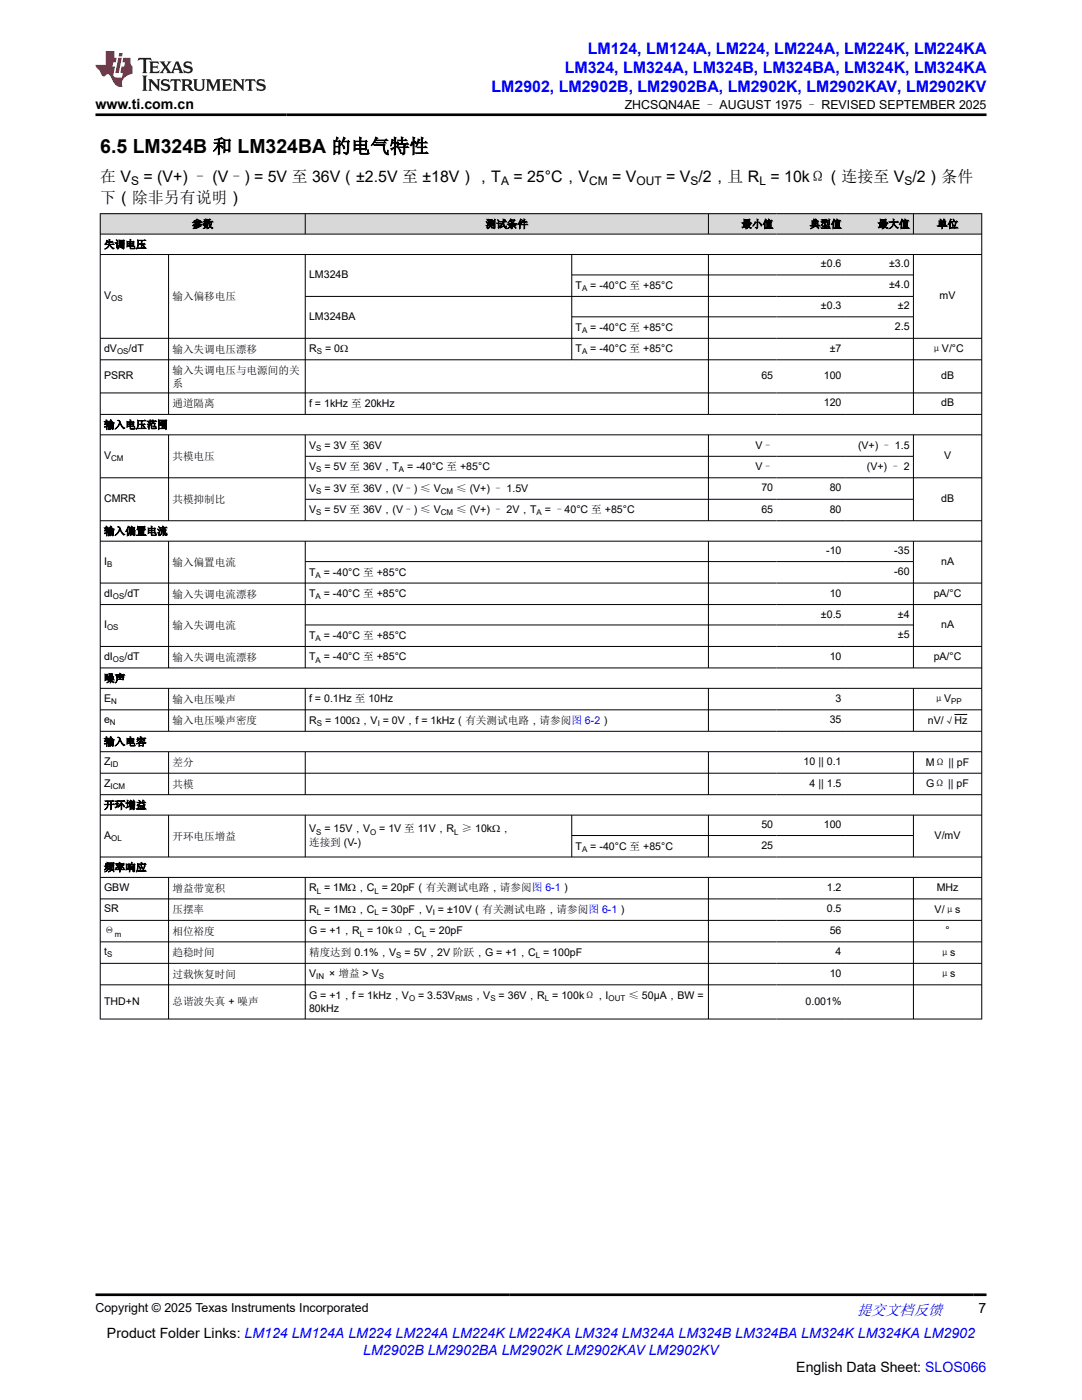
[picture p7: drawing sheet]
<svg xmlns="http://www.w3.org/2000/svg" width="216mm" height="279mm" viewBox="0 0 216 279" stroke-linecap="round" stroke-linejoin="round" font-family="sans-serif">
<defs><g id="words">
<text font-size="3.9" x="20" y="30.5">6.5 LM324B 和 LM324BA 的电气特性</text>
<g font-size="3.2" fill="#00f">
<text x="117.3" y="10.7">LM124, LM124A, LM224, LM224A, LM224K, LM224KA</text>
<text x="112.7" y="14.5">LM324, LM324A, LM324B, LM324BA, LM324K, LM324KA</text>
<text x="98.1" y="18.3">LM2902, LM2902B, LM2902BA, LM2902K, LM2902KAV, LM2902KV</text>
</g>
<g font-size="3.2">
<text x="20" y="36.3">在 V</text>
<text x="20" y="40.4">下（除非另有说明）</text>
<text x="28.6" y="36.3">= (V+) – (V–) = 5V 至 36V（±2.5V 至 ±18V），T</text>
<text x="102.4" y="36.3">= 25°C，V</text>
<text x="122.2" y="36.3">= V</text>
<text x="132.9" y="36.3">= V /2，且 R = 10kΩ（连接至 V /2）条件</text>
</g>
<text font-size="3" fill="#00f" x="171" y="262.4">提交文档反馈</text>
<g font-size="2.8">
<text x="19" y="21.7">www.ti.com.cn</text>
<text x="195.3" y="262.1">7</text>
<text x="21.4" y="266.9">Product Folder Links: LM124 LM124A LM224 LM224A LM224K LM224KA LM324 LM324A LM324B LM324BA LM324K LM324KA LM2902</text>
<text x="158.9" y="273.7">English Data Sheet: SLOS066</text>
</g>
<text font-size="2.8" fill="#00f" x="72.5" y="270.3">LM2902B LM2902BA LM2902K LM2902KAV LM2902KV</text>
<g font-size="2.5">
<text x="124.7" y="21.8">ZHCSQN4AE – AUGUST 1975 – REVISED SEPTEMBER 2025</text>
<text x="19" y="261.8">Copyright © 2025 Texas Instruments Incorporated</text>
</g>
<g font-size="2.4">
<text x="26.2" y="36.9">S</text>
<text x="100" y="36.9">A</text>
<text x="117.6" y="36.9">CM</text>
<text x="127" y="36.9">OUT</text>
<text x="137.8" y="36.9">S</text>
<text x="151.5" y="36.9">L</text>
<text x="180.5" y="36.9">S</text>
</g>
<g font-size="2.1">
<text x="38.3" y="45.4">参数</text>
<text x="96.9" y="45.4">测试条件</text>
<text x="147.9" y="45.4">最小值</text>
<text x="161.6" y="45.4">典型值</text>
<text x="175.1" y="45.4">最大值</text>
<text x="187" y="45.4">单位</text>
<text x="20.8" y="49.5">失调电压</text>
<text x="163.8" y="53.4">±0.6</text>
<text x="177.4" y="53.4">±3.0</text>
<text x="20.8" y="59.7">V</text>
<text x="34.4" y="59.9">输入偏移电压</text>
<text x="61.7" y="55.5">LM324B</text>
<text x="114.9" y="57.7">T</text>
<text x="117.8" y="57.7">= -40°C 至 +85°C</text>
<text x="177.4" y="57.6">±4.0</text>
<text x="187.5" y="59.7">mV</text>
<text x="61.7" y="63.9">LM324BA</text>
<text x="163.8" y="61.7">±0.3</text>
<text x="178.6" y="65.9">2.5</text>
<text x="179.2" y="61.7">±2</text>
<text x="20.8" y="70.2">dV</text>
<text x="25.7" y="70.2">/dT</text>
<text x="34.4" y="70.4">输入失调电压漂移</text>
<text x="61.7" y="70.3">R</text>
<text x="64.9" y="70.3">= 0Ω</text>
<text x="114.9" y="66">T</text>
<text x="114.9" y="70.3">T</text>
<text x="117.8" y="66">= -40°C 至 +85°C</text>
<text x="117.8" y="70.3">= -40°C 至 +85°C</text>
<text x="165.6" y="70.2">±7</text>
<text x="185.8" y="70.3">μV/°C</text>
<text x="20.8" y="75.7">PSRR</text>
<text x="34.4" y="74.6">输入失调电压与电源间的关</text>
<text x="34.4" y="77.1">系</text>
<text x="151.9" y="75.7">65</text>
<text x="164.4" y="75.7">100</text>
<text x="187.8" y="75.7">dB</text>
<text x="34.4" y="81.3">通道隔离</text>
<text x="61.7" y="81.2">f = 1kHz 至 20kHz</text>
<text x="164.4" y="81.1">120</text>
<text x="187.8" y="81.1">dB</text>
<text x="20.8" y="85.5">输入电压范围</text>
<text x="61.7" y="89.6">V</text>
<text x="64.7" y="89.6">= 3V 至 36V</text>
<text x="150.8" y="89.6">V–</text>
<text x="171.2" y="89.6">(V+) – 1.5</text>
<text x="20.8" y="91.6">V</text>
<text x="34.4" y="91.8">共模电压</text>
<text x="61.7" y="93.9">V</text>
<text x="64.7" y="93.9">= 5V 至 36V，T</text>
<text x="81.3" y="93.9">= -40°C 至 +85°C</text>
<text x="150.8" y="93.9">V–</text>
<text x="173" y="93.9">(V+) – 2</text>
<text x="188.4" y="91.6">V</text>
<text x="20.8" y="100.2">CMRR</text>
<text x="34.4" y="100.4">共模抑制比</text>
<text x="61.7" y="98.2">V</text>
<text x="64.7" y="98.2">= 3V 至 36V，(V–) ≤ V</text>
<text x="91" y="98.2">≤ (V+) – 1.5V</text>
<text x="151.9" y="98">70</text>
<text x="165.6" y="98">80</text>
<text x="187.8" y="100.2">dB</text>
<text x="20.8" y="106.7">输入偏置电流</text>
<text x="61.7" y="102.4">V</text>
<text x="64.7" y="102.4">= 5V 至 36V，(V–) ≤ V</text>
<text x="91" y="102.4">≤ (V+) – 2V，T</text>
<text x="108.7" y="102.4">= –40°C 至 +85°C</text>
<text x="151.9" y="102.3">65</text>
<text x="165.6" y="102.3">80</text>
<text x="20.8" y="112.7">I</text>
<text x="34.4" y="112.9">输入偏置电流</text>
<text x="164.9" y="110.6">-10</text>
<text x="178.4" y="110.6">-35</text>
<text x="187.8" y="112.7">nA</text>
<text x="20.8" y="119.1">dI</text>
<text x="24.8" y="119.1">/dT</text>
<text x="34.4" y="119.3">输入失调电流漂移</text>
<text x="61.7" y="114.9">T</text>
<text x="61.7" y="119.2">T</text>
<text x="64.6" y="114.9">= -40°C 至 +85°C</text>
<text x="64.6" y="119.2">= -40°C 至 +85°C</text>
<text x="165.6" y="119.1">10</text>
<text x="178.4" y="114.8">-60</text>
<text x="186.3" y="119.1">pA/°C</text>
<text x="20.8" y="125.4">I</text>
<text x="34.4" y="125.6">输入失调电流</text>
<text x="163.8" y="123.2">±0.5</text>
<text x="179.2" y="123.2">±4</text>
<text x="187.8" y="125.4">nA</text>
<text x="20.8" y="131.7">dI</text>
<text x="24.8" y="131.7">/dT</text>
<text x="34.4" y="131.9">输入失调电流漂移</text>
<text x="61.7" y="127.5">T</text>
<text x="61.7" y="131.8">T</text>
<text x="64.6" y="127.5">= -40°C 至 +85°C</text>
<text x="64.6" y="131.8">= -40°C 至 +85°C</text>
<text x="165.6" y="131.7">10</text>
<text x="179.2" y="127.4">±5</text>
<text x="186.3" y="131.7">pA/°C</text>
<text x="20.8" y="136.1">噪声</text>
<text x="20.8" y="140.1">E</text>
<text x="34.4" y="140.3">输入电压噪声</text>
<text x="61.7" y="140.2">f = 0.1Hz 至 10Hz</text>
<text x="166.7" y="140.1">3</text>
<text x="186.3" y="140.2">μV</text>
<text x="20.8" y="144.4">e</text>
<text x="20.8" y="148.7">输入电容</text>
<text x="34.4" y="144.6">输入电压噪声密度</text>
<text x="61.7" y="144.5">R</text>
<text x="64.9" y="144.5">= 100Ω，V = 0V，f = 1kHz（有关测试电路，请参阅图 6-2）</text>
<text x="165.6" y="144.4">35</text>
<text x="185.1" y="144.5">nV/√Hz</text>
<text x="20.8" y="152.7">Z</text>
<text x="34.4" y="152.9">差分</text>
<text x="160.4" y="152.7">10 || 0.1</text>
<text x="184.8" y="152.8">MΩ || pF</text>
<text x="20.8" y="157">Z</text>
<text x="20.8" y="161.4">开环增益</text>
<text x="34.4" y="157.2">共模</text>
<text x="161.5" y="157">4 || 1.5</text>
<text x="184.8" y="157.1">GΩ || pF</text>
<text x="20.8" y="167.4">A</text>
<text x="34.4" y="167.6">开环电压增益</text>
<text x="61.7" y="166.1">V</text>
<text x="64.7" y="166.1">= 15V，V</text>
<text x="75.7" y="166.1">= 1V 至 11V，R ≥ 10kΩ，</text>
<text x="151.9" y="165.3">50</text>
<text x="164.4" y="165.3">100</text>
<text x="186.5" y="167.4">V/mV</text>
<text x="20.8" y="173.8">频率响应</text>
<text x="61.7" y="168.9">连接到 (V-)</text>
<text x="114.9" y="169.5">T</text>
<text x="117.8" y="169.5">= -40°C 至 +85°C</text>
<text x="151.9" y="169.4">25</text>
<text x="20.8" y="177.8">GBW</text>
<text x="34.4" y="178">增益带宽积</text>
<text x="61.7" y="177.9">R = 1MΩ，C = 20pF（有关测试电路，请参阅图 6-1）</text>
<text x="165" y="177.8">1.2</text>
<text x="186.9" y="177.8">MHz</text>
<text x="20.8" y="182.1">SR</text>
<text x="34.4" y="182.3">压摆率</text>
<text x="61.7" y="182.2">R = 1MΩ，C = 30pF，V = ±10V（有关测试电路，请参阅图 6-1）</text>
<text x="165" y="182.1">0.5</text>
<text x="186.5" y="182.2">V/μs</text>
<text x="20.8" y="186.5">Θ</text>
<text x="20.8" y="190.7">t</text>
<text x="34.4" y="186.6">相位裕度</text>
<text x="34.4" y="190.9">趋稳时间</text>
<text x="61.7" y="186.5">G = +1，R = 10kΩ，C = 20pF</text>
<text x="61.7" y="190.8">精度达到 0.1%，V</text>
<text x="80.7" y="190.8">= 5V，2V 阶跃，G = +1，C = 100pF</text>
<text x="165.6" y="186.4">56</text>
<text x="166.7" y="190.7">4</text>
<text x="187.5" y="190.8">μs</text>
<text x="188.7" y="186.4">°</text>
<text x="34.4" y="195.2">过载恢复时间</text>
<text x="61.7" y="195.1">V</text>
<text x="65.7" y="195.1">× 增益 &gt; V</text>
<text x="165.6" y="194.9">10</text>
<text x="187.5" y="195.1">μs</text>
<text x="20.8" y="200.5">THD+N</text>
<text x="34.4" y="200.6">总谐波失真 + 噪声</text>
<text x="61.7" y="199.3">G = +1，f = 1kHz，V</text>
<text x="61.7" y="201.9">80kHz</text>
<text x="83.4" y="199.3">= 3.53V</text>
<text x="94.3" y="199.3">，V</text>
<text x="99.5" y="199.3">= 36V，R = 100kΩ，I</text>
<text x="125.4" y="199.3">≤ 50µA，BW =</text>
<text x="160.7" y="200.5">0.001%</text>
</g>
<g font-size="1.6">
<text x="116.1" y="58.1">A</text>
<text x="22.2" y="60.1">OS</text>
<text x="23.4" y="70.6">OS</text>
<text x="63.2" y="70.7">S</text>
<text x="116.1" y="66.5">A</text>
<text x="116.1" y="70.7">A</text>
<text x="22.2" y="92">CM</text>
<text x="63.1" y="90">S</text>
<text x="63.1" y="94.3">S</text>
<text x="79.6" y="94.3">A</text>
<text x="63.1" y="98.6">S</text>
<text x="88" y="98.6">CM</text>
<text x="63.1" y="102.9">S</text>
<text x="88" y="102.9">CM</text>
<text x="107.1" y="102.9">A</text>
<text x="21.4" y="113.2">B</text>
<text x="22.5" y="119.5">OS</text>
<text x="63" y="115.3">A</text>
<text x="63" y="119.6">A</text>
<text x="21.4" y="125.8">OS</text>
<text x="63" y="127.9">A</text>
<text x="22.5" y="132.1">OS</text>
<text x="63" y="132.2">A</text>
<text x="22.2" y="140.5">N</text>
<text x="189.8" y="140.6">PP</text>
<text x="21.9" y="144.8">N</text>
<text x="63.2" y="144.9">S</text>
<text x="75.4" y="144.9">I</text>
<text x="22.1" y="153.1">ID</text>
<text x="22.1" y="157.4">ICM</text>
<text x="22.2" y="167.8">OL</text>
<text x="63.1" y="166.6">S</text>
<text x="73.9" y="166.6">O</text>
<text x="90.6" y="166.6">L</text>
<text x="116.1" y="170">A</text>
<text x="63.2" y="178.3">L</text>
<text x="74.7" y="178.3">L</text>
<text x="63.2" y="182.6">L</text>
<text x="74.7" y="182.6">L</text>
<text x="86.4" y="182.6">I</text>
<text x="21.4" y="191.1">S</text>
<text x="22.9" y="186.9">m</text>
<text x="71.8" y="186.9">L</text>
<text x="79.1" y="191.2">S</text>
<text x="84.3" y="186.9">L</text>
<text x="106.9" y="191.2">L</text>
<text x="63.1" y="195.5">IN</text>
<text x="75.6" y="195.5">S</text>
<text x="81.6" y="199.8">O</text>
<text x="90.8" y="199.8">RMS</text>
<text x="97.8" y="199.8">S</text>
<text x="108.7" y="199.8">L</text>
<text x="121.4" y="199.8">OUT</text>
</g>
</g></defs>
<g fill="#d8d8d8">
<path d="M20 42.6h175.9v4.1h-175.9z" fill-rule="evenodd"/>
<path d="M20.1 42.7h40.7v4h-40.7z" fill-rule="evenodd"/>
<path d="M61 42.7h80.3v4h-80.3z" fill-rule="evenodd"/>
<path d="M141.4 42.7h13.6v4h-13.6z" fill-rule="evenodd"/>
<path d="M155 42.7h13.6v4h-13.6z" fill-rule="evenodd"/>
<path d="M168.6 42.7h13.6v4h-13.6z" fill-rule="evenodd"/>
<path d="M182.3 42.7h13.5v4h-13.5z" fill-rule="evenodd"/>
</g>
<g fill="none" stroke="#000" stroke-width=".2">
<path d="M19.9 42.6h176.1M19.9 46.7h176.1M19.9 50.8h176.1M20 42.6v160.8M33.6 50.8v32M60.9 42.6v4.2M60.9 50.8v32M60.9 59.2h121.4M114.1 50.8v21.1M114.1 54.9h68.2M141.4 42.6v4.2M141.4 50.8v32"/>
<path d="M182.3 42.6v4.2M182.3 50.8v32M195.9 42.6v160.8M19.9 67.5h176.1M19.9 71.8h176.1M19.9 78.4h176.1M114.1 63.2h68.2M19.9 82.7h176.1M19.9 86.8h176.1M19.9 95.4h176.1M33.6 86.8v17.2M60.9 86.8v17.2"/>
<path d="M60.9 91.1h121.4M60.9 99.6h121.4M141.4 86.8v17.2M182.3 86.8v17.2M19.9 103.9h176.1M19.9 108h176.1M19.9 116.4h176.1M33.6 108v25.4M60.9 108v25.4M60.9 112.1h121.4M141.4 108v25.4M182.3 108v25.4"/>
<path d="M19.9 120.7h176.1M19.9 129h176.1M19.9 133.3h176.1M19.9 137.4h176.1M33.6 137.4v8.6M60.9 137.4v8.6M60.9 124.7h121.4M141.4 137.4v8.6M182.3 137.4v8.6M19.9 141.7h176.1M19.9 145.9h176.1M19.9 150h176.1"/>
<path d="M19.9 154.3h176.1M19.9 158.6h176.1M33.6 150v8.7M60.9 150v8.7M141.4 150v8.7M182.3 150v8.7M190.4 142.6h2.6M19.9 162.7h176.1M19.9 171h176.1M19.9 175.1h176.1M19.9 179.4h176.1M33.6 162.7v8.4"/>
<path d="M33.6 175.1v28.3M60.9 162.7v8.4M60.9 175.1v28.3M114.1 162.7v8.4M114.1 166.7h68.2M141.4 162.7v8.4M141.4 175.1v28.3M182.3 162.7v8.4M182.3 175.1v28.3M19.9 183.7h176.1M19.9 188h176.1M19.9 192.3h176.1"/>
<path d="M19.9 196.5h176.1M19.9 203.4h176.1"/>
</g>
<path d="M27.7 11.6l-.2 .5 .5-.2h.6v.1v2.2l-.2 .4h1l-.2-.4v-2.2v-.1h.5l.5 .2-.1-.5zM29.8 12.3l.2 .4v1.5l-.2 .4h1.9l.1-.6a1.08 1.08 0 0 1-1.3 .2v-.7h.6l.4 .2v-.7l-.4 .2h-.6v-.5l.2-.2a1 1 0 0 1 1 .3l-.1-.5zM31.8 12.3l1 1.1-1 1.2h.9l-.2-.2 .4-.8 .5 .8-.2 .2h1.6l-.2-.2 .1-.5h1l.1 .5-.1 .2h.9l-.2-.3-.8-2h-.5l-1 2.2-.8-1.1 .9-1.1h-.8l.2 .2-.5 .6-.3-.6 .1-.2zM35.2 12.7l.4 1h-.8zM36.8 12.4a.65 .65 0 0 0-.2 .7 .65 .65 0 0 0 .6 .5l.7 .1 .1 .3a.79 .79 0 0 1-.7 .4 .79 .79 0 0 1-.7-.5l.1 .7 .2-.1a.93 .93 0 0 0 1.1 .1 .93 .93 0 0 0 .4-1 1.46 1.46 0 0 0-1.2-.6l-.1-.3a1.09 1.09 0 0 1 1.2 .2l-.2-.6-.1 .1-.6-.2zM28.4 15.1l.2 .4v2.2l-.2 .4h1l-.2-.4v-2.2l.2-.4zM29.6 15.8l.2 .4v1.5l-.2 .4h.8l-.3-.4v-1.3l1.7 1.8v-2l.2-.4h-.8l.2 .2 .1 1.1-1.2-1.3zM32.3 15.9a.65 .65 0 0 0-.2 .8 .65 .65 0 0 0 .7 .4l.6 .2 .1 .2a.79 .79 0 0 1-.7 .4 .79 .79 0 0 1-.7-.5l.1 .7 .2-.1a.93 .93 0 0 0 1.1 .1 .93 .93 0 0 0 .4-.9 1.46 1.46 0 0 0-1.2-.6l-.1-.4a1.09 1.09 0 0 1 1.2 .2l-.2-.6-.1 .1-.6-.1zM34.1 15.8l-.1 .6a.63 .63 0 0 1 .7-.3l.1 1.6-.3 .4h1l-.2-.4v-1.6a.66 .66 0 0 1 .8 .3l-.1-.6zM36.2 15.8l.2 .4v1.5l-.2 .4h.9l-.2-.2v-.7h.5l.1 .2a.79 .79 0 0 0 1.2 .6l-1-.9a.61 .61 0 0 0 .6-.6 .61 .61 0 0 0-.5-.7zM36.9 16.1h.2a.47 .47 0 0 1 .5 .1 .47 .47 0 0 1 .1 .5l-.2 .1-.6 .1zM38.5 15.8l.2 .2a2.27 2.27 0 0 0 .4 2 1.04 1.04 0 0 0 1.7-.7v-1.3l.2-.2h-.8l.2 .4v1.1a.6 .6 0 0 1-.6 .6 .6 .6 0 0 1-.6-.6v-1.1l.3-.4zM41.1 15.8l.2 .4v1.5l-.2 .4h.7l-.2-.4v-1.4l.9 1.9 .8-1.9v1.4l-.2 .4h1l-.3-.4v-1.5l.3-.4h-.8l-.7 1.5-.7-1.5zM44.3 15.8l.2 .4v1.5l-.2 .4h1.9l.1-.6a1.09 1.09 0 0 1-1.3 .2v-.7h.6l.4 .2v-.6l-.4 .2h-.6v-.6l.2-.1a1.01 1.01 0 0 1 1 .3l-.1-.6zM46.4 15.8l.3 .4v1.5l-.3 .4h.8l-.2-.4v-1.3l1.6 1.8v-2l.2-.4h-.7l.2 .2v1.1l-1.2-1.3zM49 15.8l-.1 .6a.63 .63 0 0 1 .8-.3v1.6l-.3 .4h1l-.2-.4v-1.6a.66 .66 0 0 1 .8 .3l-.1-.6zM51.4 15.9a.65 .65 0 0 0-.2 .8 .65 .65 0 0 0 .6 .4l.6 .2 .2 .2a.79 .79 0 0 1-.8 .4 .79 .79 0 0 1-.6-.5l.1 .7 .2-.1a.93 .93 0 0 0 1 .1 .93 .93 0 0 0 .5-.9 1.46 1.46 0 0 0-1.3-.6l-.1-.4a1.09 1.09 0 0 1 1.3 .2l-.2-.6-.2 .1-.5-.1z" fill="#231f20"/>
<path d="M21.1 10.2v2.8h-2.1l.1 .3 .9 1a.95 .95 0 0 0 .9 .9 .59 .59 0 0 1 .6-.4 .59 .59 0 0 1 .5 .4l.4 .7a1.59 1.59 0 0 0 2.1 1.4 1.61 1.61 0 0 1 1-2.3l1-.3-.1-1.5a1.59 1.59 0 0 1-.4-1.7h-1.4l-.2 .9h.5l-.1 .9h-.5l-.2 1v.2l.4 .1-.2 .9h-.6a.73 .73 0 0 1-1.1-.7l.3-1.5h-.5l.2-.9h.5l.2-.9h-.5v-1.3zM23.6 11.5l-.6 3.1h.7l.6-3.1zM23.8 10.6l-.1 .6h.7l.1-.6z" fill="#ed1c24"/>
<path d="M19 22.9h177.8M19 258.4h177.8" fill="none" stroke="#000" stroke-width=".53"/>
<use href="#words"/>
</svg>
